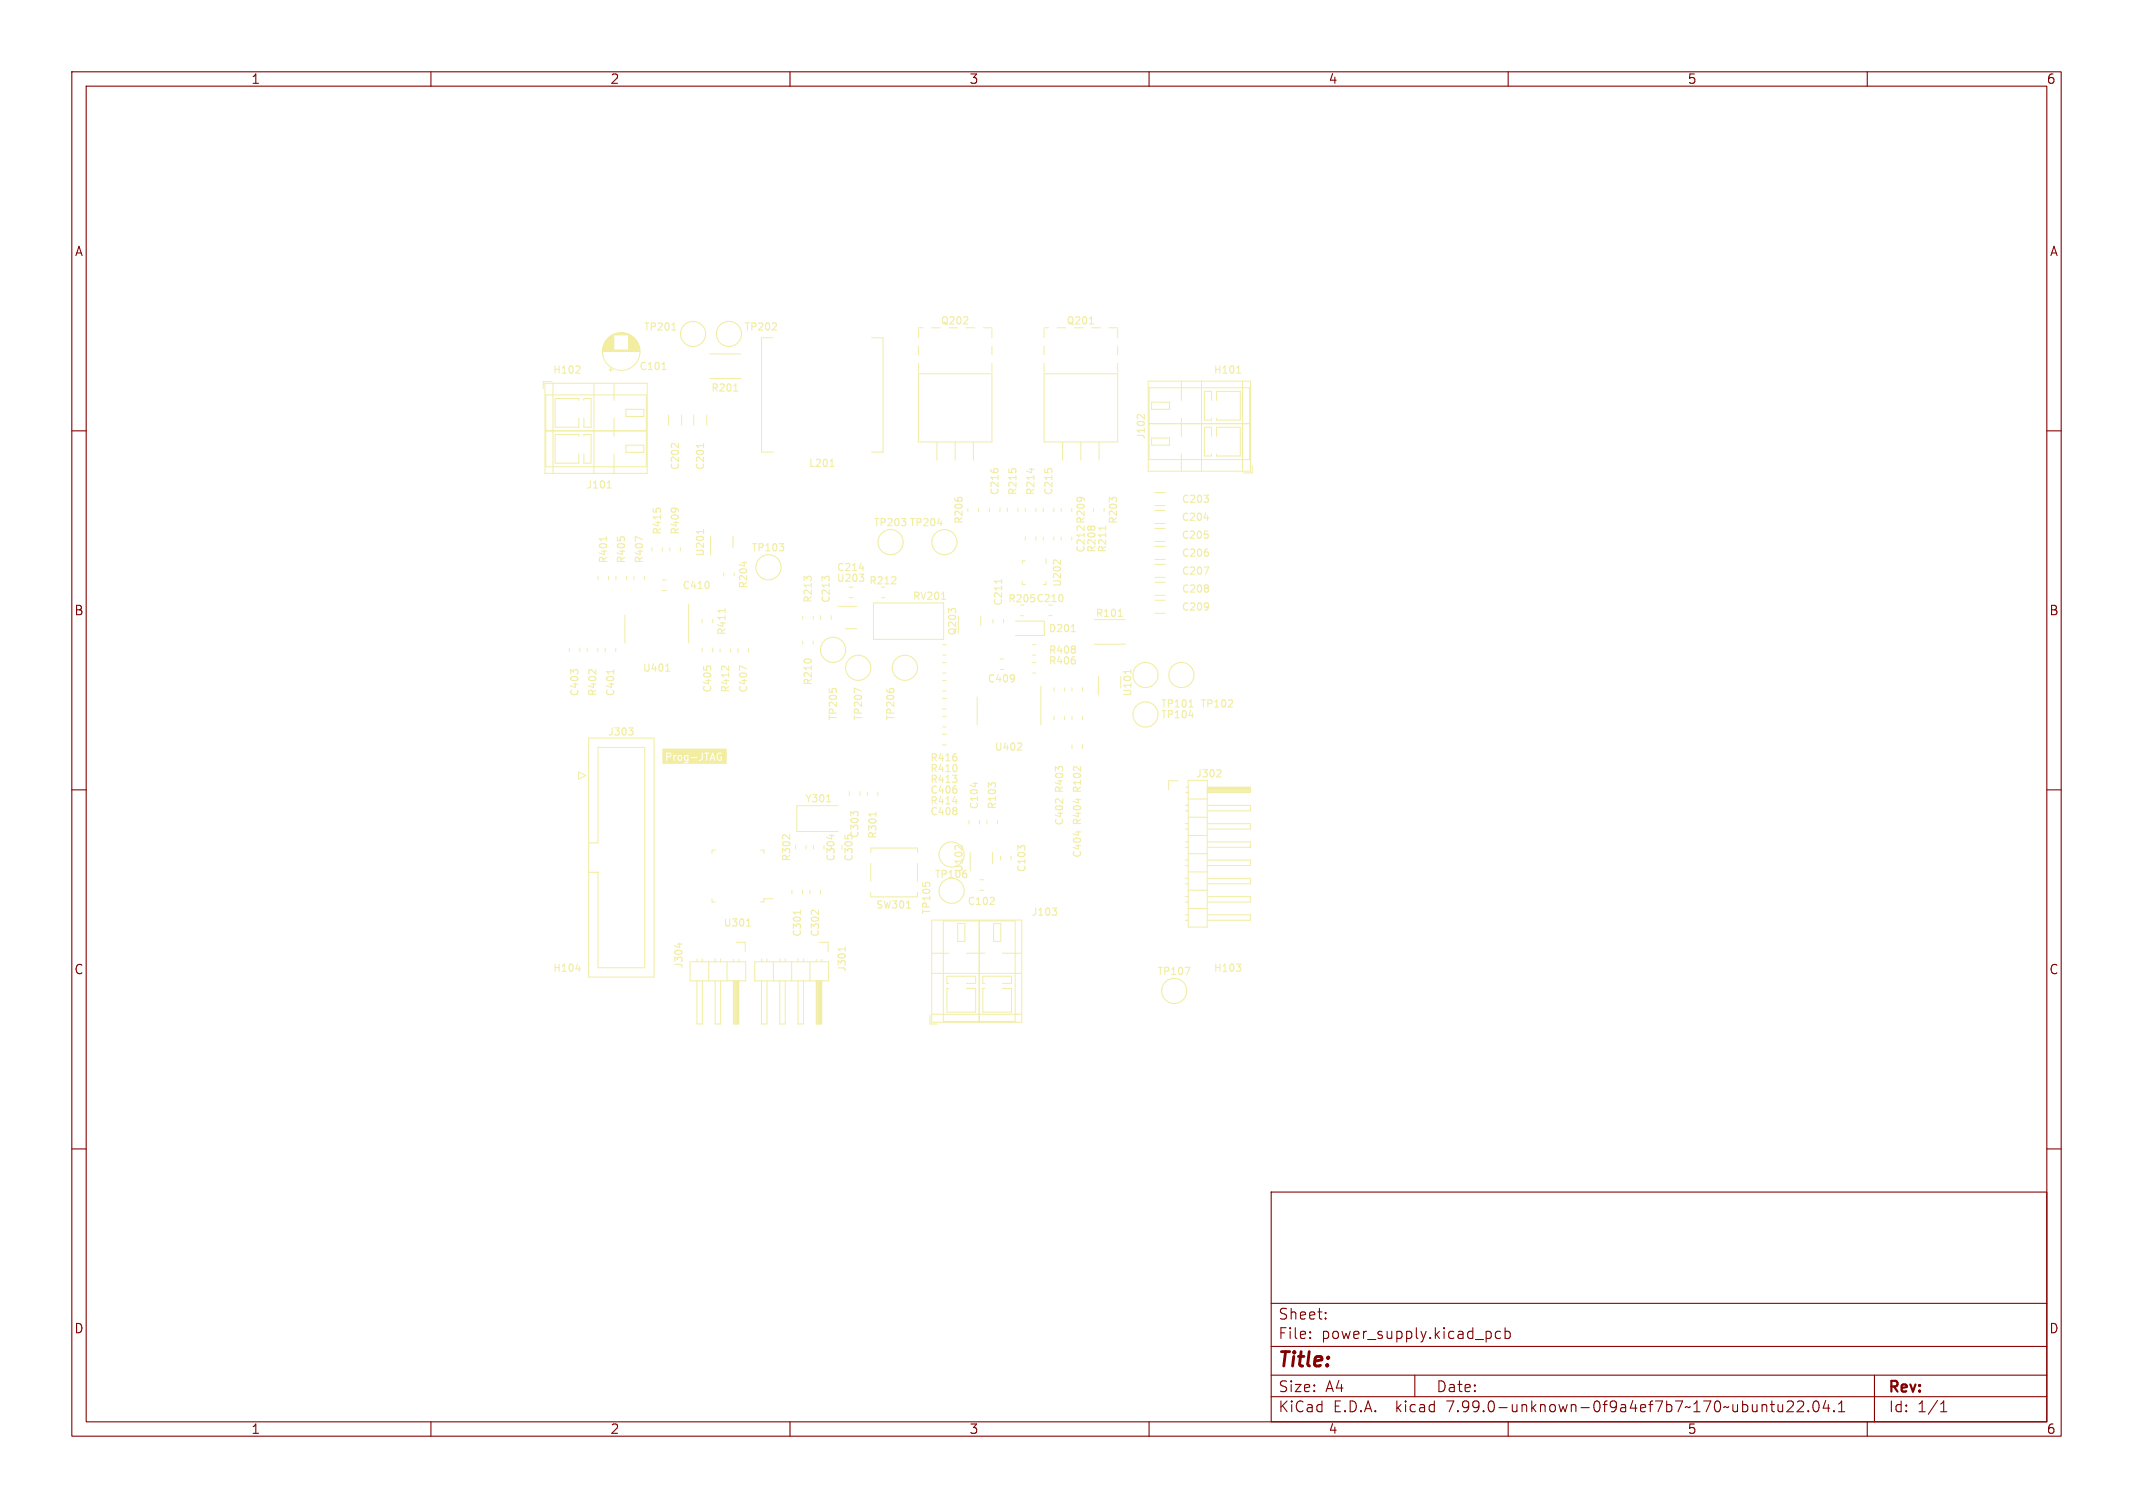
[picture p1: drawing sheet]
<svg xmlns="http://www.w3.org/2000/svg" width="297mm" height="210mm" viewBox="0 0 297 210" stroke-linecap="round" stroke-linejoin="round" font-family="sans-serif">
<defs><g id="words">
<text font-size="2.8" fill="#840000" x="178" y="190.8">Title:</text>
<g font-size="2.1" fill="#840000">
<text x="178" y="183.9">Sheet:</text>
<text x="178" y="186.6">File:</text>
<text x="184" y="186.6">power_supply.kicad_pcb</text>
<text x="178" y="196.8">KiCad</text>
<text x="178" y="194">Size:</text>
<text x="184.6" y="194">A4</text>
<text x="185.6" y="196.8">E.D.A.</text>
<text x="194.4" y="196.8">kicad</text>
<text x="200" y="194">Date:</text>
<text x="201.5" y="196.8">7.99.0-unknown-0f9a4ef7b7~170~ubuntu22.04.1</text>
<text x="263" y="194.2">Rev:</text>
<text x="263" y="196.8">Id:</text>
<text x="267" y="196.8">1/1</text>
</g>
<g font-size="1.8" fill="#840000">
<text x="35" y="11.8">1</text>
<text x="85" y="11.8">2</text>
<text x="135" y="11.8">3</text>
<text x="185" y="11.8">4</text>
<text x="235" y="11.8">5</text>
<text x="285" y="11.8">6</text>
<text x="10.4" y="35.8">A</text>
<text x="285.4" y="35.8">A</text>
<text x="10.3" y="85.8">B</text>
<text x="285.3" y="85.8">B</text>
<text x="10.3" y="135.8">C</text>
<text x="285.3" y="135.8">C</text>
<text x="10.3" y="185.8">D</text>
<text x="285.3" y="185.8">D</text>
<text x="35" y="199.8">1</text>
<text x="85" y="199.8">2</text>
<text x="135" y="199.8">3</text>
<text x="185" y="199.8">4</text>
<text x="235" y="199.8">5</text>
<text x="285" y="199.8">6</text>
</g>
<g font-size="1.4" fill="#f2eda1">
<text x="89.6" y="46.2">TP201</text>
<text x="103.6" y="46.2">TP202</text>
<text x="131" y="45.3">Q202</text>
<text x="148.5" y="45.3">Q201</text>
<text x="77" y="52.2">H102</text>
<text x="89" y="51.7">C101</text>
<text x="169" y="52.2">H101</text>
<text x="99" y="54.7">R201</text>
<text x="94.7" y="65.5" transform="rotate(-90 94.7 65.5)">C202</text>
<text x="98.2" y="65.5" transform="rotate(-90 98.2 65.5)">C201</text>
<text x="112.6" y="65.2">L201</text>
<text x="159.6" y="61.2" transform="rotate(-90 159.6 61.2)">J102</text>
<text x="81.6" y="68.2">J101</text>
<text x="139.2" y="69" transform="rotate(-90 139.2 69)">C216</text>
<text x="141.7" y="69" transform="rotate(-90 141.7 69)">R215</text>
<text x="144.2" y="69" transform="rotate(-90 144.2 69)">R214</text>
<text x="146.7" y="69" transform="rotate(-90 146.7 69)">C215</text>
<text x="164.5" y="70.2">C203</text>
<text x="92.2" y="74.5" transform="rotate(-90 92.2 74.5)">R415</text>
<text x="94.7" y="74.5" transform="rotate(-90 94.7 74.5)">R409</text>
<text x="98.2" y="77.5" transform="rotate(-90 98.2 77.5)">U201</text>
<text x="104.6" y="76.9">TP103</text>
<text x="121.6" y="73.4">TP203 TP204</text>
<text x="134.2" y="73" transform="rotate(-90 134.2 73)">R206</text>
<text x="151.2" y="77" transform="rotate(-90 151.2 77)">C212 R209</text>
<text x="152.7" y="77" transform="rotate(-90 152.7 77)">R208</text>
<text x="154.2" y="77" transform="rotate(-90 154.2 77)">R211</text>
<text x="155.7" y="73" transform="rotate(-90 155.7 73)">R203</text>
<text x="164.5" y="75.2">C205</text>
<text x="164.5" y="72.7">C204</text>
<text x="164.5" y="77.7">C206</text>
<text x="84.7" y="78.5" transform="rotate(-90 84.7 78.5)">R401</text>
<text x="87.2" y="78.5" transform="rotate(-90 87.2 78.5)">R405</text>
<text x="89.7" y="78.5" transform="rotate(-90 89.7 78.5)">R407</text>
<text x="95" y="82.2">C410</text>
<text x="104.2" y="82" transform="rotate(-90 104.2 82)">R204</text>
<text x="116.5" y="81.2">U203</text>
<text x="116.5" y="79.7">C214</text>
<text x="121" y="81.5">R212</text>
<text x="127.1" y="83.7">RV201</text>
<text x="147.9" y="81.8" transform="rotate(-90 147.9 81.8)">U202</text>
<text x="164.5" y="80.2">C207</text>
<text x="164.5" y="82.7">C208</text>
<text x="101.2" y="88.5" transform="rotate(-90 101.2 88.5)">R411</text>
<text x="113.2" y="84" transform="rotate(-90 113.2 84)">R213</text>
<text x="115.7" y="84" transform="rotate(-90 115.7 84)">C213</text>
<text x="133.3" y="88.5" transform="rotate(-90 133.3 88.5)">Q203</text>
<text x="139.7" y="84.4" transform="rotate(-90 139.7 84.4)">C211</text>
<text x="140.3" y="84">R205 C210</text>
<text x="146" y="88.2">D201</text>
<text x="152.5" y="86.1">R101</text>
<text x="164.5" y="85.2">C209</text>
<text x="89.5" y="93.7">U401</text>
<text x="113.2" y="95.5" transform="rotate(-90 113.2 95.5)">R210</text>
<text x="137.5" y="95.2">C409</text>
<text x="146" y="92.7">R406</text>
<text x="146" y="91.2">R408</text>
<text x="80.7" y="97" transform="rotate(-90 80.7 97)">C403</text>
<text x="83.2" y="97" transform="rotate(-90 83.2 97)">R402</text>
<text x="85.7" y="97" transform="rotate(-90 85.7 97)">C401</text>
<text x="99.2" y="96.5" transform="rotate(-90 99.2 96.5)">C405</text>
<text x="101.7" y="96.5" transform="rotate(-90 101.7 96.5)">R412</text>
<text x="104.2" y="96.5" transform="rotate(-90 104.2 96.5)">C407</text>
<text x="116.7" y="100.4" transform="rotate(-90 116.7 100.4)">TP205</text>
<text x="120.2" y="100.4" transform="rotate(-90 120.2 100.4)">TP207</text>
<text x="124.7" y="100.4" transform="rotate(-90 124.7 100.4)">TP206</text>
<text x="157.7" y="97" transform="rotate(-90 157.7 97)">U101</text>
<text x="161.6" y="100.2">TP104</text>
<text x="161.6" y="98.7">TP101</text>
<text x="167.1" y="98.7">TP102</text>
<text x="84.6" y="102.6">J303</text>
<text x="129.5" y="107.7">R410</text>
<text x="129.5" y="106.2">R416</text>
<text x="138.5" y="104.7">U402</text>
<text x="112.1" y="111.9">Y301</text>
<text x="129.5" y="113.7">C408</text>
<text x="129.5" y="110.7">C406</text>
<text x="129.5" y="109.2">R413</text>
<text x="129.5" y="112.2">R414</text>
<text x="136.3" y="112.8" transform="rotate(-90 136.3 112.8)">C104</text>
<text x="138.8" y="112.8" transform="rotate(-90 138.8 112.8)">R103</text>
<text x="148.2" y="110.5" transform="rotate(-90 148.2 110.5)">R403</text>
<text x="150.7" y="110.5" transform="rotate(-90 150.7 110.5)">R102</text>
<text x="166.5" y="108.4">J302</text>
<text x="119.7" y="116.8" transform="rotate(-90 119.7 116.8)">C303</text>
<text x="122.2" y="116.9" transform="rotate(-90 122.2 116.9)">R301</text>
<text x="148.2" y="115" transform="rotate(-90 148.2 115)">C402</text>
<text x="150.7" y="119.5" transform="rotate(-90 150.7 119.5)">C404</text>
<text x="150.7" y="115" transform="rotate(-90 150.7 115)">R404</text>
<text x="110.2" y="120" transform="rotate(-90 110.2 120)">R302</text>
<text x="116.4" y="120" transform="rotate(-90 116.4 120)">C304</text>
<text x="118.9" y="120" transform="rotate(-90 118.9 120)">C305</text>
<text x="130.1" y="122.4">TP106</text>
<text x="134.2" y="121.5" transform="rotate(-90 134.2 121.5)">U102</text>
<text x="142.9" y="121.5" transform="rotate(-90 142.9 121.5)">C103</text>
<text x="100.7" y="129.2">U301</text>
<text x="111.7" y="130.5" transform="rotate(-90 111.7 130.5)">C301</text>
<text x="114.2" y="130.5" transform="rotate(-90 114.2 130.5)">C302</text>
<text x="121.9" y="126.7">SW301</text>
<text x="129.7" y="127.4" transform="rotate(-90 129.7 127.4)">TP105</text>
<text x="134.7" y="126.2">C102</text>
<text x="143.6" y="127.7">J103</text>
<text x="77" y="135.5">H104</text>
<text x="95.2" y="134.9" transform="rotate(-90 95.2 134.9)">J304</text>
<text x="117.9" y="135.4" transform="rotate(-90 117.9 135.4)">J301</text>
<text x="161.1" y="135.9">TP107</text>
<text x="169" y="135.5">H103</text>
</g>
</g></defs>
<g fill="none" stroke="#840000" stroke-width=".15">
<path d="M10 10h277v190h-277zM12 12h273v186h-273zM60 10v2M110 10v2M160 10v2M210 10v2M260 10v2M10 60h2M285 60h2M10 110h2M285 110h2M10 160h2"/>
<path d="M285 160h2M177 166h108v32h-108zM60 198v2M110 198v2M160 198v2M177 194.5h108M177 191.5h108M177 187.5h108M177 181.5h108M182.4 186.3h.1l-.1 .1M182.4 185.5h.1l-.1 .1M184.6 183.6v.1"/>
<path d="M184.6 182.8v.1M197 191.5v3M207.5 185.5l.1 .2v.4l-.1 .2M208.9 185.5l-.4-.1-.3 .3v.4l.2 .2 .1 .1 .4-.1M209.6 185.5l.4-.1 .3 .3v.4l-.2 .2-.1 .1-.4-.1M209.6 184.9v1.5M210 198v2M247.6 195.6v.9a.41 .41 0 0 0 .6 0M248.2 195.6v1M248.9 195.2l.2-.1 .5 .1a.41 .41 0 0 1 0 .5l-.8 .9h.9M250.3 195.2l.2-.1 .5 .1a.41 .41 0 0 1 .1 .5l-.9 .9h.9M251.8 196.5h.1l-.1 .1"/>
<path d="M251.8 196.5h-.1l.1 .1M251.8 196.5v.1M252.6 195.2a.36 .36 0 0 1 .3-.1 .36 .36 0 0 1 .3 .3 .77 .77 0 0 1-.4 1.2 .91 .91 0 0 1-.2-1.4zM254.2 195l-.3 1.1h.9M254.6 195.6v1M255.4 196.5v.1M255.4 196.5h-.1l.1 .1M256 196.6h.9M256 195.5l.4-.4v1.5M260 198v2M261 191.5v6.5M270.2 196.6h.9"/>
<path d="M270.2 195.5l.4-.4v1.5"/>
</g>
<g fill="#f2eda1">
<path d="M92.9 105h.4v.3h-.4z"/>
<path d="M95.4 105.4l.3-.1v.5l-.3-.1z"/>
<path d="M99.2 105.1l.2 .4h-.3z"/>
<path d="M94.5 105.4h.3v.4l-.3-.1z"/>
<path d="M92.2 104.3h9v2.1h-9v-1h.6v.5v.1l.1-.5 .9-.1v.5v.1l.1-.6h.4l.1 .4 .2 .2 .3-.2 .1-.4h.2l.1 .4 .2 .2h.2l-.1 .1h-.3l.1 .2 .3-.1 .2-.3 1.6 .1 .2-.1 .2-.3v-.7l.4 .1 .1 .9h.5l.1-.2h.4l.2 .2-.1-.5h.3l.2 .5 .3 .1 .2-.2v-.4h-.3l.2 .1v.3h-.1a.44 .44 0 0 1-.4-.5 .44 .44 0 0 1 .6-.3l-.2-.2-.3 .1-.2 .2v.3h-.3l-.2-.5-.1-.1-.4 1.1h-.3v-.9l.2-.1 .1-.1-.9 .1-.1-.1-.1 .8-.1 .2-.3 .1h-1.4v-.4l1.1 .1 .1-.1-.8-.1-.1 .1h-.3l-.1-.4-.4 .1-.2 .2h-.2l-.3-.3-.2 .1-.2 .2h-.4l.3-.2-.4-.1v.3h-.4l.1-.3-.3-.3h-.4v.6h-.6z"/>
</g>
<g fill="none" stroke="#f2eda1" stroke-width=".15">
<path d="M80.7 51l.1 .2-.1 .2-.6 .6h.7M92.2 51.5h.5M93.5 46h.6M102.2 54.5h.5M151.7 45.1h.6M172.2 52h.6M84.5 74.8v.5M84.5 68h.6M89.5 75.1l-1-.4v.7M93.6 61.8h.3M94.5 61.8v.6M98 61.8v.5"/>
<path d="M98 73.7v.6M103.6 78.2v.6M115.6 65h.5M119.6 80h.7l-.4 .3M119.7 79.1h.6M130.5 72.9h.7M143.6 65.2v.6M147.7 78v.6l-.6-.6h-.2l-.2 .1M154 73.3v.5M167.6 79h.7l-.4 1M167.7 72.1h.6M82.1 93.3h.3"/>
<path d="M83 93.3v.6M85.5 93.3v.5M92.7 93.5h.6M100.6 92.8h.3M101 84.8v.5M101.5 92.8v.6M104 93.1l-1-.4v.7M120 96.3l-1-.5v.7M120.2 80.4v.5M124.1 81.3h.6M124.7 80.4v.3M131.1 83.5h.6"/>
<path d="M139.5 80.7v.5M149.2 88h.5M155.7 85.8h.6M157.5 93.2v.6M165.5 99.6h.7M165.5 98.5h.6M109.1 116.3h.3M110 116.3v.6M115.1 111.7h.6M115.8 116.2v.6M122 113.1v.6M132.7 111.6h.6"/>
<path d="M134 117.7v.7l-.6-.6-.2-.1-.2 .1M135.8 109v.6M142.2 103.5l.1 .2-.1 .2-.6 .6h.7M147.1 111.3h.3M148 111.3v.6M149.6 106.8h.3M150.1 111.2v.6M150.1 115.7v.6M150.5 106.8v.6M80.2 134.9h.6M94.6 131.3v.7M103.9 129h.6"/>
<path d="M111.5 126.8v.5M113.1 126.8h.3M114 126.8v.6M117.7 131.9v.6M126.2 126.5h.6M137.8 126h.6M138.4 125.1v.3M165 134.7h.7l-.5 1M172.1 134.3h.7l-.4 .3M172.7 134.7v.5"/>
<circle cx="96.5" cy="46.5" r="1.75"/>
<circle cx="101.5" cy="46.5" r="1.75"/>
<circle cx="107" cy="79" r="1.75"/>
<circle cx="124" cy="75.5" r="1.75"/>
<circle cx="131.5" cy="75.5" r="1.75"/>
<circle cx="116" cy="90.5" r="1.75"/>
<circle cx="119.5" cy="93" r="1.75"/>
<circle cx="126" cy="93" r="1.75"/>
<circle cx="159.5" cy="99.5" r="1.75"/>
<circle cx="159.5" cy="94" r="1.75"/>
<circle cx="164.5" cy="94" r="1.75"/>
<circle cx="132.5" cy="119" r="1.75"/>
<circle cx="132.5" cy="124.1" r="1.75"/>
<circle cx="163.5" cy="138" r="1.75"/>
</g>
<g fill="none" stroke="#f2eda1" stroke-width=".14">
<path d="M75.9 53.4h14.2v12.5h-14.2zM76 55h14v10h-14zM76 60h14M76.9 53.1h-1.3v1M77 53.4v12.5M80.6 55.8v-.3h-3.3v4h3.3v-1.3M81.3 55.8v-.3h1v4h-1v-1.3M82.7 53.4v12.5M83.9 49h5.2M83.9 48.9h5.2M83.9 48.8h5.2M83.9 48.7h1.6"/>
<path d="M83.9 48.6h1.6M84 48.6h1.5M84 48.5h1.5M84 48.4h1.5M84 48.3h1.5M84 48.2h1.5M84.1 48.1h1.4M84.1 48h1.4M84.1 47.9h1.4M84.2 47.9h1.3M84.2 47.8h1.3M84.2 47.7h1.3"/>
<path d="M84.3 47.7h1.2M84.3 47.6h1.2M84.4 47.5h1.1M84.4 47.4h1.1M84.5 47.4h1M84.5 47.3h1M84.6 47.2h.9M84.7 47.1h.8M84.8 47h.7M84.8 51.5h.5M84.9 46.9h.6M85 46.8h.5"/>
<path d="M85 51.3v.5M85.1 46.8h.4M85.2 46.7h.3M85.3 46.6h2.4M85.4 46.6h2.2M85.5 46.6h2M85.5 53.4v2.4M85.5 58.2v2.6M85.6 46.5h1.8M85.7 46.5h1.6M85.8 46.4h1.4M86 46.4h1"/>
<path d="M86.2 46.4h.6M87.2 57h2.5v1h-2.5zM87.5 47h.7M87.5 48.7h1.6M87.5 48.6h1.6M87.5 48.5h1.5M87.5 48.4h1.5M87.5 48.3h1.5M87.5 48.2h1.5M87.5 48.1h1.4M87.5 48h1.4M87.5 47.9h1.4"/>
<path d="M87.5 47.9h1.3M87.5 47.8h1.3M87.5 47.7h1.3M87.5 47.7h1.2M87.5 47.6h1.2M87.5 47.5h1.1M87.5 47.4h1.1M87.5 47.4h1M87.5 47.3h1M87.5 47.2h.9M87.5 47.1h.8M87.5 46.9h.6"/>
<path d="M87.5 46.8h.5M87.5 46.8h.4M87.5 46.7h.3M93.1 57.8v1.4M94.9 57.8v1.4M96.6 57.8v1.4M98.4 57.8v1.4M98.8 52.7h4.4M98.8 49.3h4.4M107.6 47h-1.6v16h1.6M121.4 47h1.6v16h-1.6M127.9 52h10.2v9.5h-10.2z"/>
<path d="M127.9 45.6h.6M127.9 45.8v1.2M127.9 48.2v1.2M127.9 50.6v1.2M129.7 45.6h1.2M134.5 45.6h1.2M136.9 45.6h1.2M138.1 45.8v1.2M138.1 48.2v1.2M138.1 50.6v1.2M145.4 52h10.2v9.5h-10.2zM145.4 45.6h.6"/>
<path d="M145.4 45.8v1.2M145.4 48.2v1.2M145.4 50.6v1.2M147.2 45.6h1.2M152 45.6h1.2M154.4 45.6h1.2M155.6 45.8v1.2M155.6 48.2v1.2M155.6 50.6v1.2M159.9 53.1h14.2v12.5h-14.2zM160 54h14v10h-14zM160 59h14"/>
<path d="M160.3 56h2.5v1h-2.5zM164.5 53.1v2.7M164.5 58.2v2.6M167.3 53.1v12.5M168.7 55.8v-1.3h-1v4h1v-.3M169.4 55.8v-1.3h3.3v4h-3.3v-.3M173 53.1v12.5M80.6 60.8v-.3h-3.3v4h3.3v-1.3M81.3 60.8v-.3h1v4h-1v-1.3M85.5 63.2v2.7M87.2 62h2.5v1h-2.5zM90.8 76.3v.4"/>
<path d="M92.2 76.3v.4M93.3 76.3v.4M94.7 76.3v.4M98.9 74.7v2.6M100.8 79.8v.4M102.1 74.7v1.6M102.2 79.8v.4M130.5 61.5v2.6M133 61.5v2.6M134.8 70.8v.4M135.5 61.5v2.6M136.2 70.8v.4"/>
<path d="M137.8 70.7v.6M139.2 70.7v.6M140.3 70.8v.4M141.7 70.8v.4M142.8 78.1h-.5v.4M142.8 70.8v.4M142.8 74.7v.6M144.2 70.8v.4M144.2 74.7v.6M145.3 70.7v.6M145.3 74.8v.4M145.6 77.8v.7"/>
<path d="M146.7 70.7v.6M146.7 74.8v.4M147.8 70.8v.4M147.8 74.8v.4M148 61.5v2.6M149.2 70.8v.4M149.2 74.8v.4M150.5 61.5v2.6M152.3 70.8v.4M153 61.5v2.6M153.7 70.8v.4M160.3 61h2.5v1h-2.5z"/>
<path d="M160.8 73.6h1.4M160.8 75.4h1.4M160.8 71.1h1.4M160.8 72.9h1.4M160.8 76.1h1.4M160.8 77.9h1.4M160.8 78.6h1.4M160.8 68.6h1.4M160.8 70.4h1.4M164.5 63.2v2.4M168.7 60.8v-1.3h-1v4h1v-.3M169.4 60.8v-1.3h3.3v4h-3.3v-.3"/>
<path d="M174.4 64.9v1h-1.3M79.3 90.2v.6M80.7 90.2v.6M81.8 90.3v.4M83.2 90.3v.4M83.3 80.3v.4M84.3 90.2v.6M84.7 80.3v.4M85.7 90.2v.6M85.8 80.3v.4M87 85.7v3.8M87.2 80.3v.4"/>
<path d="M88.3 80.3v.4M89.7 80.3v.4M92.2 82.2h.6M92.2 80.8h.6M95.9 84.1v5.4M97.8 86.3v.4M97.8 90.2v.6M99.2 86.3v.4M99.2 90.2v.6M100.3 90.4v.4M101.7 90.4v.4M102.8 90.3v.5"/>
<path d="M104.2 90.3v.5M111.8 85.8v.4M111.8 89.3v.4M113.2 85.8v.4M113.2 89.3v.4M114.3 85.7v.6M115.7 85.7v.6M116.7 84.4h2.6M117.7 87.6h1.6M118.2 83.2h.6M118.2 81.8h.6M121.6 84h9.8v5h-9.8z"/>
<path d="M122.8 83.2h.4M131.2 97.3h.6M131.2 98.7h.6M131.3 92.3h.4M131.3 93.7h.4M131.3 91.2h.4M131.3 89.8h.4M131.3 96.2h.4M131.3 94.8h.4M131.3 99.8h.4M136.1 97.1v3.9M136.6 85.8v1.3"/>
<path d="M138.3 86.2v.6M139.2 91.8h.6M139.2 93.2h.6M139.7 86.2v.6M141.4 86.5h4v2h-4M142.1 85.7h.5M142.3 81v.4h.5M143.8 92.3h.4M143.8 93.7h.4M143.8 91.2h.4M143.8 89.8h.4M144.9 95.5v5.5"/>
<path d="M145.6 81v.4h-.4M146 85.7h.5M146.8 95.8v.4M146.8 99.7v.6M148.2 95.8v.4M148.2 99.7v.6M149.3 95.8v.4M149.3 99.8v.4M150.7 95.8v.4M150.7 99.8v.4M152.4 86.3h4.3M152.4 89.7h4.3"/>
<path d="M152.9 94.2v2.6M156.1 94.2v1.6M160.8 83.6h1.4M160.8 85.4h1.4M160.8 80.4h1.4M160.8 81.1h1.4M160.8 82.9h1.4M80.6 107.5l1 .5-1 .5zM82 102.8h9.1v33.3h-9.1zM82 117.4h1.3v-13.3h6.5v30.7h-6.5v-13.3h-1.3M99.6 118.4h-.5v.4M105.9 118.4h.5v.4"/>
<path d="M110.8 117.8v.4M112.2 117.8v.4M113.3 117.7v.6M114.7 117.7v.6M116.7 112.2h-5.8v3.6h5.8M117.2 117.7v.6M118.3 110.2v.6M119.7 110.2v.6M120.8 110.4v.4M121.2 118.8v-.7h6.6v.7M122.2 110.4v.4M131.2 103.7h.6"/>
<path d="M131.2 102.3h.6M131.3 101.2h.4M134.9 114.2v.6M135.1 118.7v2.6M136.4 114.2v.6M137.4 114.3v.4M138.2 118.7v1.6M138.9 114.3v.4M139.3 119.2v.6M140.8 119.2v.6M149.3 103.7v.6M150.7 103.7v.6"/>
<path d="M164 108.7h-1.3v1.3M165 112.2h.4M165 112.9h.4M165 114.7h.4M165 115.5h.4M165 117.2h.4M165 118h.4M165 119.8h.4M165.1 109.6h.3M165.1 110.4h.3M165.4 108.7h2.7v20.4h-2.7zM165.4 111.3h2.7"/>
<path d="M165.4 113.8h2.7M165.4 116.4h2.7M165.4 118.9h2.7M168.1 112.2h6v.7h-6M168.1 114.7h6v.8h-6M168.1 117.2h6v.8h-6M168.1 119.8h6v.7h-6M168.1 109.6h6v.8h-6M168.1 109.7h6M168.1 109.8h6M168.1 109.9h6M168.1 110h6"/>
<path d="M168.1 110.2h6M168.1 110.3h6M96.1 133.9h7.7v2.7h-7.7zM97 136.6v6h.8v-6M97 133.5v.4M97.8 133.5v.4M98.7 133.9v2.7M99.1 125.2v.4h.5M99.6 136.6v6h.7v-6M99.6 133.5v.4M100.3 133.5v.4M101.2 133.9v2.7"/>
<path d="M102.1 136.6v6h.8v-6M102.1 133.6v.3M102.2 136.6v6M102.3 136.6v6M102.5 136.6v6M102.5 131.2h1.3v1.3M102.6 136.6v6M102.7 136.6v6M102.8 136.6v6M102.9 133.6v.3M105.1 133.9h10.3v2.7h-10.3zM106 133.5v.4"/>
<path d="M106 136.6v6h.8v-6M106.8 133.5v.4M107.7 125.2h-1.3v.4h-.5M107.7 133.9v2.7M108.6 136.6v6h.7v-6M108.6 133.5v.4M109.3 133.5v.4M110.2 133.9v2.7M110.3 124v.5M111.1 136.6v6h.8v-6M111.1 133.5v.4M111.7 124v.5"/>
<path d="M111.9 133.5v.4M112.8 124v.5M112.8 133.9v2.7M113.7 136.6v6h.7v-6M113.7 133.6v.3M113.8 136.6v6M113.9 136.6v6M114 136.6v6M114 131.2h1.3v1.3M114.1 136.6v6M114.2 124v.5M114.2 136.6v6"/>
<path d="M114.4 136.6v6M114.4 133.6v.3M121.2 124.2v.7h6.6v-.7M121.2 120.2v2.6M127.8 120.2v2.6M129.7 128.1h12.6v14.3h-12.6zM129.7 132.8h2.4M129.7 135.5h12.6M131.4 128.2h9.9v14h-9.9zM132.1 136.9h-.3v-1h4.1v1h-1.3M132.1 137.6h-.3v3.3h4.1v-3.3h-1.3M133.3 128.6h1v2.5h-1z"/>
<path d="M134.6 132.8h2.5M136.3 128.2v14M136.4 122.5h.6M136.4 124h.6M137.1 136.9h-.2v-1h4v1h-1.3M137.1 137.6h-.2v3.3h4v-3.3h-1.3M138.3 128.6h1v2.5h-1zM139.6 132.8h2.7M165 120.5h.4M165 122.3h.4M165 123.1h.4M165 124.9h.4"/>
<path d="M165 125.6h.4M165 127.4h.4M165 128.2h.4M165.4 121.4h2.7M165.4 124h2.7M165.4 126.5h2.7M168.1 122.3h6v.8h-6M168.1 124.9h6v.7h-6M168.1 127.4h6v.8h-6M129.5 141.4v1.2h1M129.7 141.2h12.6"/>
<circle cx="86.5" cy="49" r="2.62"/>
</g>
<circle cx="83.3" cy="121.5" r=".06" fill="#f2eda1" stroke="#f2eda1" stroke-width=".14"/>
<use href="#words"/>
</svg>
